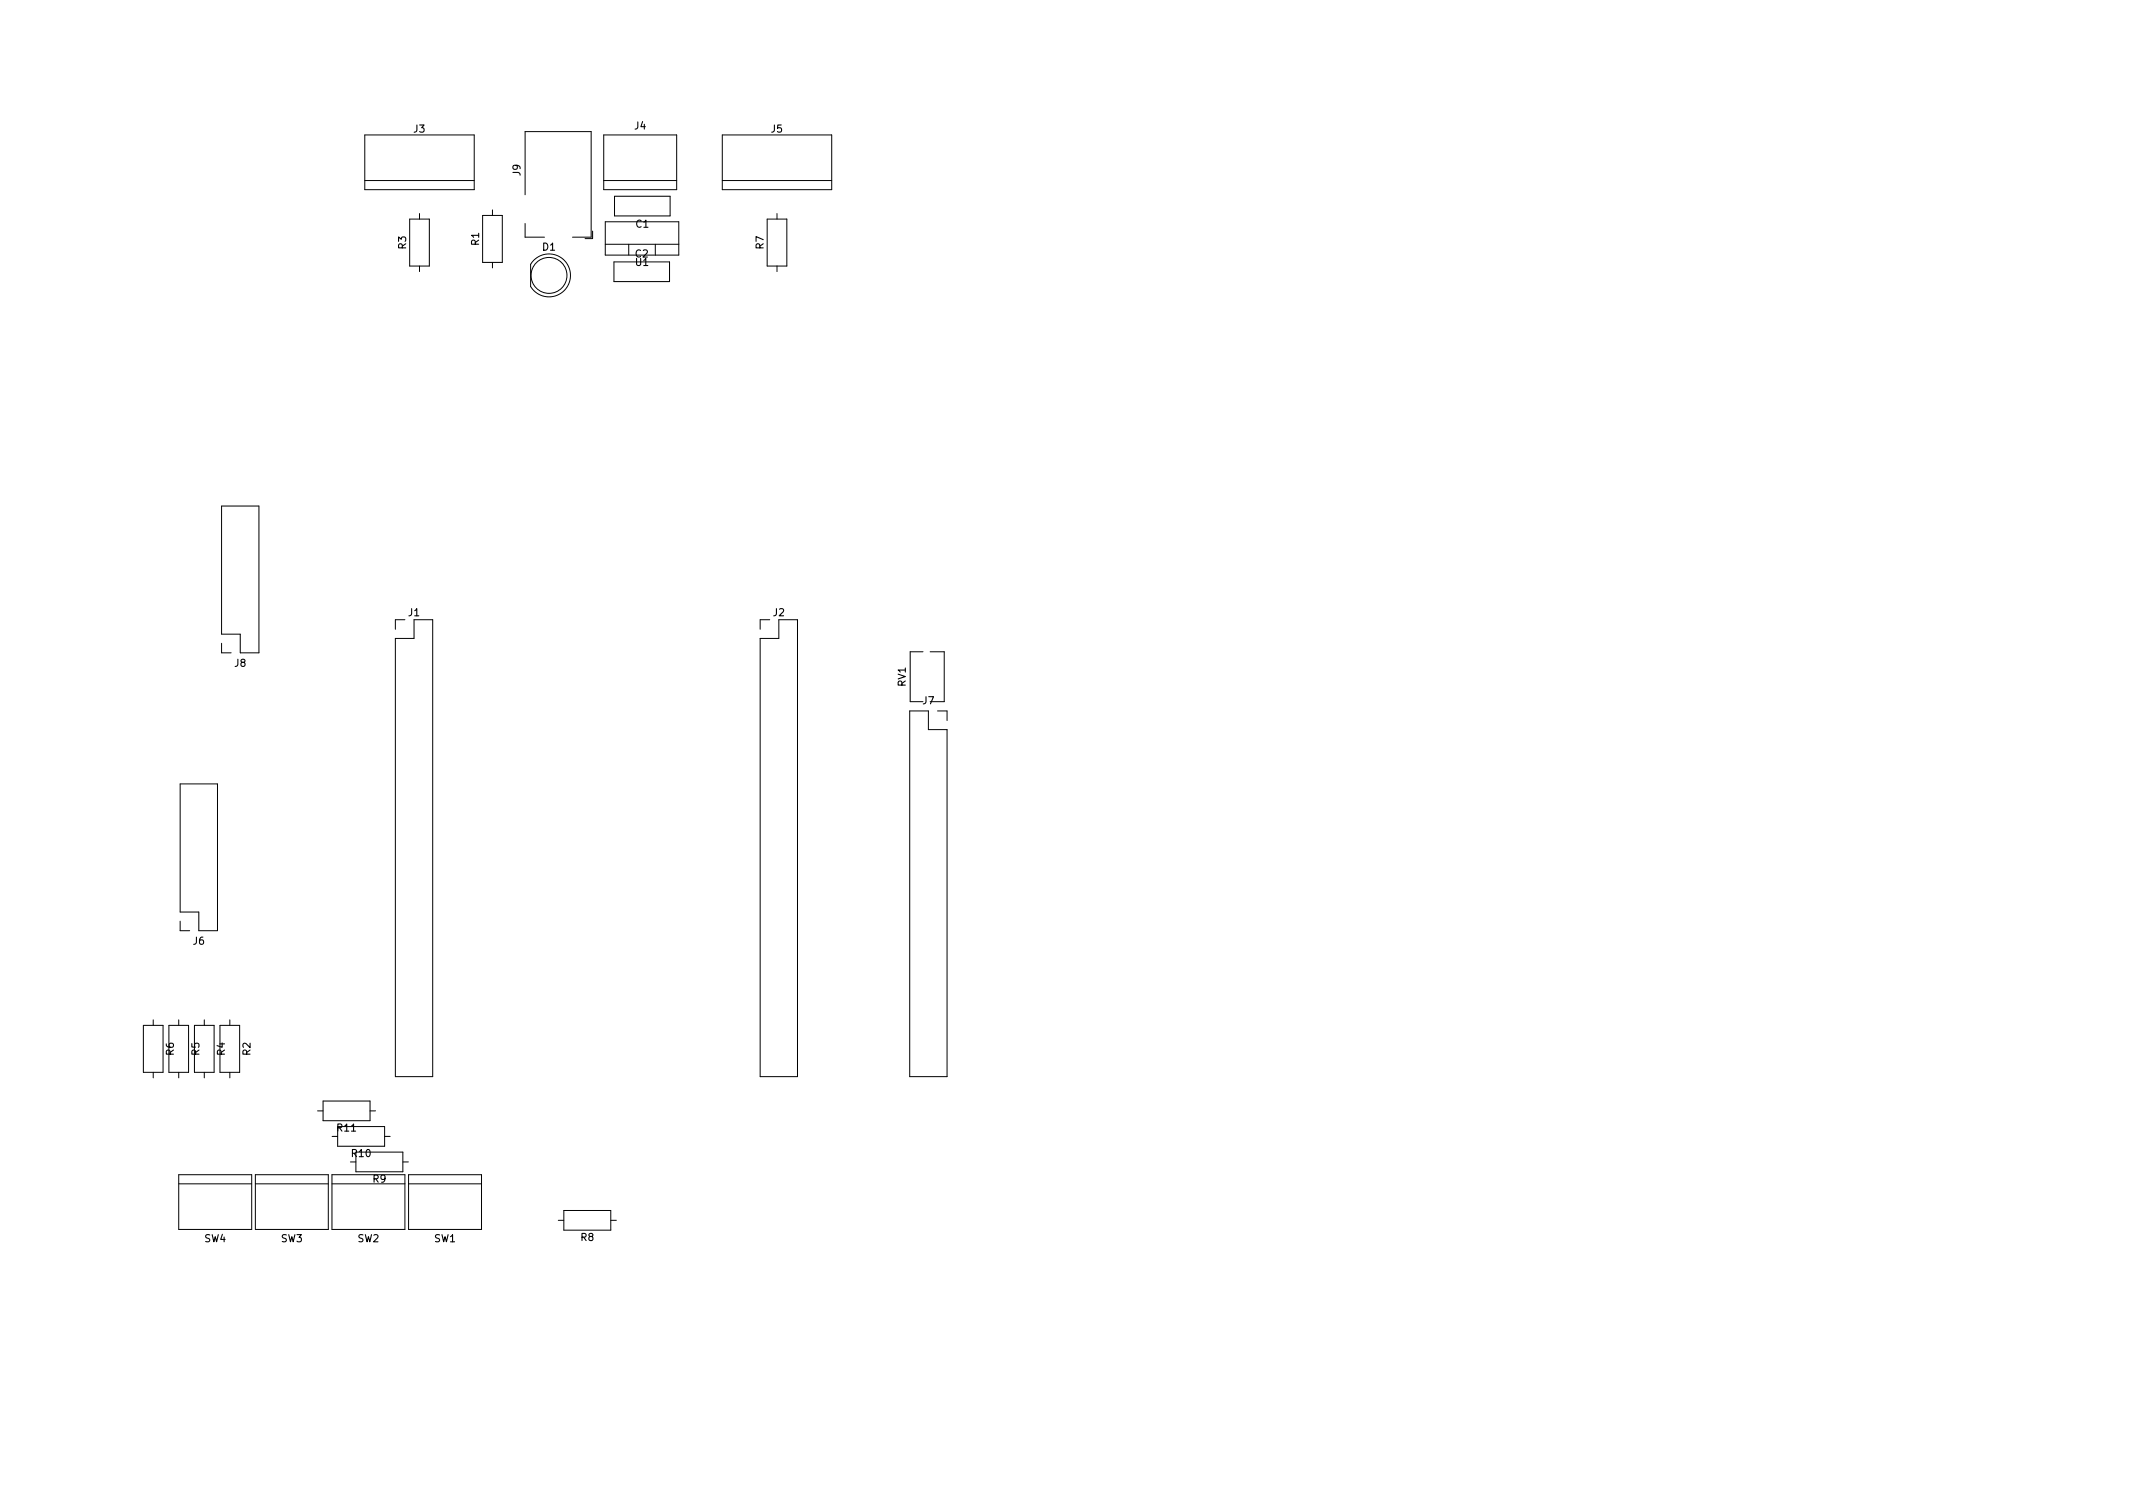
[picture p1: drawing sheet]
<svg xmlns="http://www.w3.org/2000/svg" width="297mm" height="210mm" viewBox="0 0 297 210" stroke-linecap="round" stroke-linejoin="round" font-family="sans-serif">
<defs><g id="words">
<g font-size="1.4">
<text x="57.6" y="18.5">J3</text>
<text x="88.4" y="18">J4</text>
<text x="107.4" y="18.5">J5</text>
<text x="72.5" y="24.4" transform="rotate(-90 72.5 24.4)">J9</text>
<text x="56.6" y="34.7" transform="rotate(-90 56.6 34.7)">R3</text>
<text x="66.7" y="34.2" transform="rotate(-90 66.7 34.2)">R1</text>
<text x="75.6" y="34.9">D1</text>
<text x="88.5" y="35.8">C2</text>
<text x="88.6" y="31.7">C1</text>
<text x="106.3" y="34.7" transform="rotate(-90 106.3 34.7)">R7</text>
<text x="88.5" y="37">U1</text>
<text x="56.9" y="85.8">J1</text>
<text x="107.7" y="85.8">J2</text>
<text x="32.7" y="92.8">J8</text>
<text x="126.1" y="95.6" transform="rotate(-90 126.1 95.6)">RV1</text>
<text x="128.5" y="98.1">J7</text>
<text x="26.9" y="131.5">J6</text>
<text x="24.2" y="146.9" transform="rotate(-90 24.2 146.9)">R6</text>
<text x="27.8" y="146.9" transform="rotate(-90 27.8 146.9)">R5</text>
<text x="31.3" y="146.9" transform="rotate(-90 31.3 146.9)">R4</text>
<text x="34.9" y="146.9" transform="rotate(-90 34.9 146.9)">R2</text>
<text x="47" y="157.6">R11</text>
<text x="49" y="161.1">R10</text>
<text x="51.9" y="164.7">R9</text>
<text x="28.5" y="173">SW4</text>
<text x="39.1" y="173">SW3</text>
<text x="49.8" y="173">SW2</text>
<text x="60.5" y="173">SW1</text>
<text x="80.9" y="172.8">R8</text>
</g>
</g></defs>
<g fill="none" stroke="#000" stroke-width=".14">
<path d="M50.8 18.8h15.2v7.6h-15.2zM84.1 18.8h10.1v7.6h-10.1zM100.6 18.8h15.2v7.6h-15.2zM50.8 25.1h15.2M57 30.5h2.8v6.5h-2.8zM58.4 29.7v.8M58.4 37v.8M67.2 30h2.8v6.5h-2.8zM68.6 29.2v.8M68.6 36.5v.8M73.1 27.1v-8.8h9.2v14.7h-2.6M73.1 31.1v1.9h2.7"/>
<path d="M79.4 38.3a2.99 2.99 0 0 1-2.1 2.9 2.99 2.99 0 0 1-3.4-1.3v-3.1a2.99 2.99 0 0 1 3.4-1.3 2.99 2.99 0 0 1 2.1 2.8M82.5 32.2v1h-1M84.1 25.1h10.1M84.3 30.9h10.2v4.6h-10.2zM84.3 34h10.2M85.5 36.5h7.7v2.7h-7.7zM85.6 27.3h7.7v2.8h-7.7zM87.6 34v1.5M91.3 34v1.5M100.6 25.1h15.2M106.8 30.5h2.8v6.5h-2.8zM108.2 29.7v.8"/>
<path d="M108.2 37v.8M30.9 70.5h5.2v20.4h-2.6v-2.6h-2.6zM30.9 89.6v1.3h1.3M56.4 86.3h-1.3v1.3M57.7 86.3h2.6v63.6h-5.2v-61h2.6zM107.2 86.3h-1.3v1.3M108.5 86.3h2.6v63.6h-5.2v-61h2.6zM126.7 99h2.6v2.6h2.6v48.3h-5.2zM128.5 90.8h-1.7v6.9h1.7M129.5 90.8h2v6.9h-2M130.6 99h1.3v1.3M25.1 109.2h5.2v20.4h-2.6v-2.6h-2.6z"/>
<path d="M25.1 128.3v1.3h1.3M20 142.8h2.7v6.5h-2.7zM21.3 142v.8M21.3 149.3v.8M23.5 142.8h2.8v6.5h-2.8zM24.9 142v.8M24.9 149.3v.8M27.1 142.8h2.7v6.5h-2.7zM28.4 142v.8M28.4 149.3v.8M30.6 142.8h2.8v6.5h-2.8zM32 142v.8"/>
<path d="M32 149.3v.8M44.2 154.7h.8M45 153.3h6.5v2.8h-6.5zM46.3 158.2h.7M47 156.9h6.6v2.7h-6.6zM51.5 154.7h.8M53.6 158.2h.7M24.9 163.6h10.2v7.6h-10.2zM24.9 164.8h10.2M35.6 163.6h10.1v7.6h-10.1zM35.6 164.8h10.1M46.2 163.6h10.2v7.6h-10.2z"/>
<path d="M46.2 164.8h10.2M48.8 161.8h.8M49.6 160.4h6.5v2.8h-6.5zM56.1 161.8h.8M56.9 163.6h10.2v7.6h-10.2zM56.9 164.8h10.2M77.7 169.9h.8M78.5 168.6h6.6v2.7h-6.6zM85.1 169.9h.7"/>
<circle cx="76.5" cy="38.3" r="2.5"/>
</g>
<use href="#words"/>
</svg>
